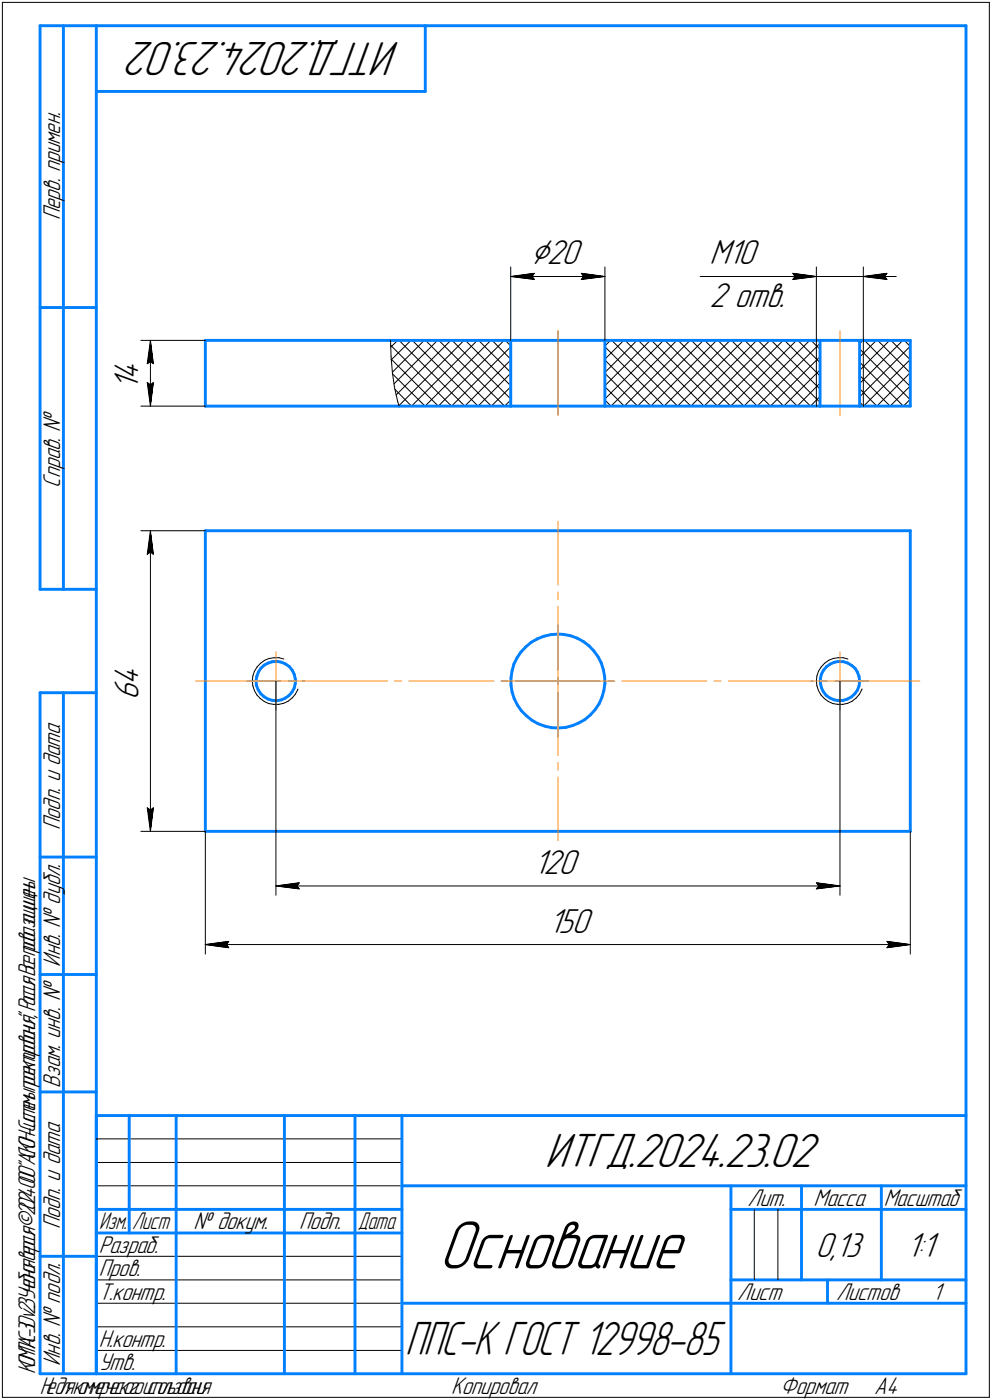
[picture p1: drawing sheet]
<svg xmlns="http://www.w3.org/2000/svg" width="211mm" height="298mm" viewBox="0 0 211 298" stroke-linecap="round" stroke-linejoin="round" font-family="sans-serif">
<defs><g id="words">
<text font-size="15.6" x="93.3" y="270.1">Основание</text>
<g font-size="10.9">
<text x="85.1" y="9" transform="rotate(-180 85.1 9)">ИТГД.2024.23.02</text>
<text x="115.9" y="248.5">ИТГД.2024.23.02</text>
</g>
<text font-size="10.7" x="86.2" y="288.5">ППС-К ГОСТ 12998-85</text>
<text font-size="8.5" x="112.9" y="56.3">⌀20</text>
<g font-size="7.8">
<text x="150.9" y="56.3">M10</text>
<text x="150.9" y="65.4">2 отв.</text>
<text x="29.5" y="83" transform="rotate(-90 29.5 83)">1</text>
<text x="29.5" y="80.9" transform="rotate(-90 29.5 80.9)">4</text>
<text x="29.5" y="149.1" transform="rotate(-90 29.5 149.1)">6</text>
<text x="29.5" y="145.9" transform="rotate(-90 29.5 145.9)">4</text>
<text x="113.5" y="186.1">120</text>
<text x="116.7" y="198.6">150</text>
<text x="173.5" y="267.5">0,13</text>
<text x="192.9" y="267.5">1:1</text>
</g>
<g font-size="5.5">
<text x="12.8" y="46.9" transform="rotate(-90 12.8 46.9)">Перв. примен.</text>
<text x="12.8" y="103.8" transform="rotate(-90 12.8 103.8)">Справ. №</text>
<text x="12.8" y="176.7" transform="rotate(-90 12.8 176.7)">Подп. и дата</text>
<text x="12.8" y="205.8" transform="rotate(-90 12.8 205.8)">Инв. № дубл.</text>
<text x="12.8" y="231.6" transform="rotate(-90 12.8 231.6)">Взам. инв. №</text>
<text x="159.1" y="256.8">Лит.</text>
<text x="173.1" y="256.8">Масса</text>
<text x="12.8" y="261.7" transform="rotate(-90 12.8 261.7)">Подп. и дата</text>
<text x="41.2" y="261.8">№ докум.</text>
<text x="63.6" y="261.8">Подп.</text>
<text x="21" y="266.8">Разраб.</text>
<text x="21" y="271.8">Пров.</text>
<text x="21" y="276.8">Т.контр.</text>
<text x="156.9" y="276.8">Лист</text>
<text x="177.9" y="276.8">Листов</text>
<text x="198.4" y="276.8">1</text>
<text x="21" y="286.8">Н.контр.</text>
<text x="12.8" y="290.8" transform="rotate(-90 12.8 290.8)">Инв. № подл.</text>
<text x="21" y="291.8">Утв.</text>
<text x="96" y="296.8">Копировал</text>
<text x="166" y="296.8">Формат</text>
<text x="186" y="296.8">A4</text>
</g>
<g font-size="5.4">
<text x="188" y="256.8">Масштаб</text>
<text x="21.1" y="261.8">Изм.</text>
<text x="28.1" y="261.8">Лист</text>
<text x="76.1" y="261.8">Дата</text>
<text x="7.5" y="292.5" transform="rotate(-90 7.5 292.5)">КОМПАС-3Dv23Учебнаяверсия©2024ООО&quot;АСКОН-Системыпроектирования&quot;,Россия.Всеправазащищены.</text>
<text x="8.5" y="296.7">Недлякоммерческогоиспользования</text>
</g>
</g></defs>
<g fill="none" stroke="#0080ff" stroke-width=".62">
<path d="M8.5 5.5v120zM8.5 5.5h12zM13.5 5.5v120zM20.5 5.5v287zM20.5 5.5h185zM20.5 19.5h70zM90.5 5.5v14zM205.5 5.5v287zM8.5 65.5h12zM43.7 72.5h39.4zM43.7 72.5v14zM83.1 72.5h25.6z"/>
<path d="M108.7 72.5h20zM108.7 72.5v14zM128.7 72.5v14zM128.7 72.5h45.8zM174.5 72.5h8.4zM174.5 72.5v14zM182.9 72.5h10.8zM182.9 72.5v14zM193.7 72.5v14zM43.7 86.5h41.2zM84.9 86.5h23.8zM108.7 86.5h20z"/>
<path d="M128.7 86.5h45.8zM174.5 86.5h8.4zM182.9 86.5h10.8zM43.7 113h150zM43.7 113v64zM193.7 113v64zM8.5 125.5h12zM110.9 138.8l-.9 1.2zM111.9 137.7l1.1-.9zM111.9 137.7l-1 1.1zM113 136.8l1.3-.8zM114.3 136l1.4-.5z"/>
<path d="M115.7 135.5l1.5-.4zM117.2 135.1l1.5-.1zM118.7 135l1.2 .1zM119.9 135.1l1.5 .3zM121.4 135.4l1.4 .5zM122.8 135.9l1.3 .7zM124.1 136.6l1.2 .9zM125.3 137.5l1 1.1zM126.3 138.6l.9 1.2zM127.2 139.8l.7 1.3zM8.5 147.5v145zM8.5 147.5h12z"/>
<path d="M13.5 147.5v145zM54.5 145l.1 1zM54.5 144.9h.1M54.6 146l.3 .9zM54.6 144l-.1 .9zM54.9 146.9l.6 .8zM55 143.1l-.4 .9zM55.5 147.7l.7 .6zM55.5 142.3l.7-.7zM55.5 142.3l-.5 .8zM56.2 148.3l.8 .5zM56.2 141.6l.9-.4z"/>
<path d="M57 148.8l1 .3zM57.1 141.2l.9-.3zM58 149.1l.9 .1zM58 140.9l1-.1zM58.9 149.2l1-.2zM59 140.8l.9 .2zM59.9 149l.8-.4zM59.9 141l.9 .4zM60.7 148.6l.8-.5zM60.8 141.4l.8 .6zM61.6 142l.6 .7zM62.1 147.3l-.6 .8z"/>
<path d="M62.2 142.7l.4 .9zM62.6 146.5l-.5 .8zM62.6 143.6l.2 1zM62.8 145.5l-.2 1zM62.8 144.6v.9zM108.7 144.3v1.6zM108.7 145.9l.2 1.4zM108.9 142.9l-.2 1.4zM108.9 147.3l.5 1.4zM109.3 141.4l-.4 1.5zM109.4 148.7l.7 1.4zM110 140l-.7 1.4z"/>
<path d="M110.1 150.1l.8 1.2zM110.9 151.3l1.1 1.1zM112 152.4l1.2 1zM113.2 153.4l1.3 .7zM114.5 154.1l1.4 .5zM115.9 154.6l1.4 .3zM117.3 154.9l1.5 .1zM118.8 155l1.5-.1zM120.3 154.9l1.5-.4zM121.8 154.5l1.4-.6zM123.2 153.9l1.3-.7zM124.5 153.2l1.1-1z"/>
<path d="M126.6 151.1l-1 1.1zM127.5 149.9l-.9 1.2zM127.9 141.1l.5 1.5zM128.1 148.4l-.6 1.5zM128.4 142.6l.2 1.4zM128.5 147l-.4 1.4zM128.6 144l.1 1.5zM128.7 145.5l-.2 1.5zM174.5 144.5v1zM174.5 145.5l.3 .9zM174.8 143.5l-.3 1zM174.8 146.4l.3 .9z"/>
<path d="M175.1 147.3l.7 .8zM175.2 142.7l-.4 .8zM175.8 148.1l.8 .5zM175.8 142l.8-.6zM175.8 142l-.6 .7zM176.6 148.6l.9 .4zM176.6 141.4l.9-.4zM177.5 149l.9 .2zM177.5 141l.9-.2zM178.4 140.8l1 .1zM178.4 149.2l1-.1zM179.4 149.1l.9-.3z"/>
<path d="M179.4 140.9l.9 .3zM180.3 148.8l.8-.4zM180.3 141.2l.9 .5zM181.1 148.4l.8-.7zM181.2 141.7l.7 .6zM181.9 142.3l.5 .8zM182.4 143.1l.4 .9zM182.4 146.9l-.5 .8zM182.8 144l.1 1zM182.8 146l-.4 .9zM182.9 145.1l-.1 .9zM182.9 145.1h.1"/>
<path d="M43.7 177h150zM8.5 182.5h12zM8.5 207.5h12zM8.5 232.5h12zM20.5 237.5h185zM20.5 237.5v55zM27.5 237.5v25zM37.5 237.5v55zM60.5 237.5v55zM75.5 237.5v55zM85.5 237.5v55zM20.5 257.5h65z"/>
<path d="M85.5 252.5h120zM155.5 252.5v40zM155.5 257.5h15zM170.5 252.5v20zM170.5 257.5h35zM187.5 252.5v20zM8.5 267.5h12zM20.5 262.5h65zM85.5 277.5h70zM155.5 277.5h50zM155.5 272.5h50zM176.1 272.5v5z"/>
<path d="M8.5 292.5h12zM20.5 292.5h185z"/>
</g>
<g fill="none" stroke="#000" stroke-width=".21">
<path d="M.5 .5v297zM.5 .5h210zM210.5 .5v297zM108.7 56.8v15.7zM108.7 58.9l5-.7zM108.7 58.9l5 .6zM108.7 58.9h20zM113.2 58.9l.5 .6zM113.7 58.2l-.5 .7zM123.7 59.5l5-.6zM123.7 58.2l.5 .7zM123.7 58.2l5 .7z"/>
<path d="M124.2 58.9l-.5 .6zM128.7 56.8v15.7zM149 58.9h19.7zM166.7 58.9h7zM168.7 58.9h5zM168.7 58.2l5 .7zM168.7 58.2l.5 .7zM168.7 59.5l5-.6zM169.2 58.9l-.5 .6zM173.7 56.8v15.7zM173.7 58.9h10zM183.7 56.8v15.7z"/>
<path d="M183.7 58.9l5 .6zM183.7 58.9l5-.7zM183.7 58.9h7zM188.2 58.9l.5 .6zM188.7 58.2l-.5 .7zM30 72.5h13.7zM31.3 77.4l.7-.4zM32 72.5l.6 4.9zM32 77l.6 .4zM32 72.5l-.7 4.9zM32 72.5v14zM83.1 73.9l1.5-1.4z"/>
<path d="M83.1 73.5l13 13zM83.1 72.5l.1 3.4zM83.2 76.7l4.2-4.2zM83.2 76.4l10 10.1zM83.2 75.9l.3 3.4zM83.5 79.2l6.8-6.7zM83.5 79.6l6.9 6.9zM83.5 79.3l.4 3.2zM84.9 72.5l14 14zM87.7 72.5l14 14zM90.5 72.5l14 14zM93.1 72.5l-9.3 9.2z"/>
<path d="M93.4 72.5l14 14zM96.2 72.5l12.5 12.4zM98.7 72.5l-13.8 13.9zM99 72.5l9.7 9.6zM101.8 72.5l6.9 6.8zM104.7 72.5l4 4zM107.5 72.5l1.2 1.2zM108.7 79.5l-7 7zM108.7 76.7l-9.8 9.8zM108.7 73.8l-12.6 12.7zM128.7 79.3l6.8-6.8zM128.7 76.5l4-4z"/>
<path d="M128.7 73.7l1.2-1.2zM128.7 73.8l12.6 12.7zM128.7 76.7l9.8 9.8zM128.7 79.5l6.9 7zM130.2 72.5l14 14zM133 72.5l14 14zM135.8 72.5l14 14zM138.6 72.5l14 14zM141.4 72.5l14 14zM144 72.5l-14 14zM144.3 72.5l14 14zM147.1 72.5l14 14z"/>
<path d="M149.6 72.5l-14 14zM149.9 72.5l14 14zM152.7 72.5l14 14zM155.6 72.5l14 14zM158.4 72.5l14 14zM161.3 72.5l13.2 13.2zM164.1 72.5l10.4 10.4zM166.9 72.5l7.6 7.5zM169.7 72.5l4.8 4.7zM172.3 72.5l-14 14zM172.6 72.5l1.9 1.9zM173.7 72.5v14z"/>
<path d="M182.9 78.9l6.4-6.4zM182.9 76l3.5-3.5zM182.9 73.2l.7-.7zM182.9 74.3l10.8 10.8zM182.9 77.1l9.3 9.4zM182.9 79.9l6.5 6.6zM183.7 72.5v14zM183.9 72.5l9.8 9.8zM186.7 72.5l7 6.9zM189.5 72.5l4.2 4.1zM192.4 72.5l1.3 1.3zM193.7 79.4l-7.2 7.1z"/>
<path d="M193.7 73.7l-10.8 10.8zM30 86.5h13.7zM31.3 81.4l.7 5.1zM31.3 81.4l.7 .6zM32 82l.6-.6zM32.6 81.4l-.6 5.1zM83.9 82.5l.7 3zM84 82.9l3.5 3.6zM84.3 84.1l11.6-11.6zM84.6 85.5l.3 1zM87.5 86.5l14-14zM90.4 86.5l14-14z"/>
<path d="M93.2 86.5l14-14zM104.5 86.5l4.2-4.1zM107.4 86.5l1.3-1.3zM128.7 84.9l12.5-12.4zM128.7 82.1l9.6-9.6zM128.7 82.4l4.1 4.1zM128.7 85.2l1.3 1.3zM132.8 86.5l14-14zM138.5 86.5l14-14zM141.3 86.5l14-14zM144.2 86.5l14-14zM147 86.5l14-14z"/>
<path d="M149.8 86.5l14-14zM152.6 86.5l14-14zM155.4 86.5l14-14zM161.1 86.5l13.4-13.4zM163.9 86.5l10.6-10.6zM166.7 86.5l7.8-7.8zM174.5 84.4l-2.1 2.1zM174.5 81.6l-4.9 4.9zM182.9 81.7l9.2-9.2zM182.9 82.7l3.6 3.8zM182.9 85.6l.8 .9zM183.7 86.5l10-10z"/>
<path d="M189.4 86.5l4.3-4.3zM192.2 86.5l1.5-1.5zM30 113h13.7zM31.3 118l.7-.5zM32 113l.6 5zM32 117.5l.6 .5zM32 113l-.7 5zM32 113v64zM53.7 144.9l.1 1.1zM53.8 143.9l-.1 1zM53.8 146l.3 1zM54.1 142.9l-.3 1z"/>
<path d="M54.1 147l.5 .9zM54.6 147.9l.8 .8zM54.7 142l-.6 .9zM55.4 148.7l.8 .7zM55.4 141.2l.9-.6zM55.4 141.2l-.7 .8zM56.2 149.4l1 .4zM56.3 140.6l.9-.4zM57.2 149.8l1.1 .2zM57.2 140.2l1.1-.2zM58.3 150h1zM58.3 140h1.1z"/>
<path d="M58.7 145v45.6zM59.3 150l1-.3zM59.4 140l1 .3zM60.3 149.7l1-.4zM61.3 149.3l.8-.7zM62.8 147.8l-.7 .8zM63.3 146.9l-.5 .9zM63.4 146.7l-.1 .2zM173.7 144.9l.1 1.1zM173.8 143.9l-.1 1zM173.8 146l.3 1zM174.1 142.9l-.3 1z"/>
<path d="M174.1 147l.5 .9zM174.6 147.9l.8 .8zM174.7 142l-.6 .9zM175.4 148.7l.8 .7zM175.4 141.2l.9-.6zM175.4 141.2l-.7 .8zM176.2 149.4l1 .4zM176.3 140.6l.9-.4zM177.2 149.8l1.1 .2zM177.2 140.2l1.1-.2zM178.3 150h1zM178.3 140h1.1z"/>
<path d="M178.7 145v45.6zM179.3 150l1-.3zM179.4 140l1 .3zM180.3 149.7l1-.4zM181.3 149.3l.8-.7zM182.8 147.8l-.7 .8zM183.3 146.9l-.5 .9zM183.4 146.7l-.1 .2zM30 177h13.7zM31.3 172l.7 5zM31.3 172l.7 .5zM32 172.5l.6-.5z"/>
<path d="M32.6 172l-.6 5zM43.7 177v26.1zM193.7 177v26.1zM58.7 188.6l5-.6zM58.7 188.6l5 .7zM58.7 188.6h120zM63.2 188.6l.5 .7zM63.7 188l-.5 .6zM173.7 189.3l5-.7zM173.7 188l.5 .6zM173.7 188l5 .6zM174.2 188.6l-.5 .7z"/>
<path d="M43.7 201.1l5-.7zM43.7 201.1l5 .7zM43.7 201.1h150zM48.2 201.1l.5 .7zM48.7 200.4l-.5 .7zM188.7 201.8l5-.7zM188.7 200.4l.5 .7zM188.7 200.4l5 .7zM189.2 201.1l-.5 .7zM20.5 247.5h65zM20.5 252.5h65zM20.5 242.5h65z"/>
<path d="M160.5 257.5v15zM165.5 257.5v15zM20.5 267.5h65zM20.5 272.5h65zM20.5 277.5h65zM.5 297.5h210zM20.5 282.5h65zM20.5 287.5h65z"/>
</g>
<g fill="none" stroke="#ff8000" stroke-width=".21">
<path d="M118.7 70.4v18zM178.7 70.4v18zM118.7 111v13.6zM58.7 138.8v6.2zM118.7 133v12zM118.7 129.1v13.6zM118.7 126v1.7zM178.7 138.8v6.2zM41.7 145h18.1zM52.5 145h6.2zM58.7 145h6.2zM58.7 145v6.2z"/>
<path d="M61.3 145h1.5zM64.3 145h18.1zM83.9 145h1.6zM87 145h18.1zM106.6 145h1.5zM106.7 145h12zM109.6 145h18.1zM118.7 145h12zM118.7 145v12zM118.7 147.3v13.6zM118.7 144.2v1.6zM129.3 145h1.5z"/>
<path d="M132.3 145h18.1zM151.9 145h1.5zM154.9 145h18.2zM172.5 145h6.2zM174.5 145h1.6zM177.6 145h18.1zM178.7 145h6.2zM178.7 145v6.2zM118.7 165.4v13.6zM118.7 162.3v1.7z"/>
</g>
<g fill="#fff" stroke="#fff" stroke-width=".21">
<path d="M23.9 75.9h7.1zM23.9 76h7.1zM23.9 76h7.1zM23.9 76.1h7.1zM23.9 76.1h7.1zM23.9 76.2h7.1zM23.9 76.3h7.1zM23.9 76.3h7.1zM23.9 76.4h7.1zM23.9 76.4h7.1zM23.9 76.5h7.1zM23.9 76.5h7.1zM23.9 76.6h7.1zM23.9 76.7h7.1zM23.9 76.7h7.1zM23.9 76.8h7.1zM23.9 76.8h7.1zM23.9 76.9h7.1zM23.9 76.9h7.1zM23.9 77h7.1zM23.9 77h7.1zM23.9 77.1h7.1zM23.9 77.2h7.1zM23.9 77.2h7.1zM23.9 77.3h7.1zM23.9 77.3h7.1zM23.9 77.4h7.1zM23.9 77.4h7.1zM23.9 77.5h7.1zM23.9 77.6h7.1zM23.9 77.6h7.1zM23.9 77.7h7.1zM23.9 77.7h7.1zM23.9 77.8h7.1zM23.9 77.8h7.1zM23.9 77.9h7.1zM23.9 77.9h7.1zM23.9 78h7.1zM23.9 78.1h7.1zM23.9 78.1h7.1zM23.9 78.2h7.1zM23.9 78.2h7.1zM23.9 78.3h7.1zM23.9 78.3h7.1zM23.9 78.4h7.1zM23.9 78.5h7.1zM23.9 78.5h7.1zM23.9 78.6h7.1zM23.9 78.6h7.1zM23.9 78.7h7.1zM23.9 78.7h7.1zM23.9 78.8h7.1zM23.9 78.9h7.1zM23.9 78.9h7.1zM23.9 79h7.1zM23.9 79h7.1zM23.9 79.1h7.1zM23.9 79.1h7.1zM23.9 79.2h7.1zM23.9 79.2h7.1zM23.9 79.3h7.1zM23.9 79.4h7.1zM23.9 79.4h7.1zM23.9 79.5h7.1zM23.9 79.5h7.1zM23.9 79.6h7.1zM23.9 79.6h7.1zM23.9 79.7h7.1zM23.9 79.8h7.1zM23.9 79.8h7.1zM23.9 79.9h7.1zM23.9 79.9h7.1zM23.9 80h7.1zM23.9 80h7.1zM23.9 80.1h7.1zM23.9 80.2h7.1zM23.9 80.2h7.1zM23.9 80.3h7.1zM23.9 80.3h7.1zM23.9 80.4h7.1zM23.9 80.4h7.1zM23.9 80.5h7.1zM23.9 80.5h7.1zM23.9 80.6h7.1zM23.9 80.7h7.1zM23.9 80.7h7.1zM23.9 80.8h7.1zM23.9 80.8h7.1zM23.9 80.9h7.1zM23.9 80.9h7.1zM23.9 81h7.1zM23.9 81.1h7.1zM23.9 81.1h7.1zM23.9 81.2h7.1zM23.9 81.2h7.1zM23.9 81.3h7.1zM23.9 81.3h7.1zM23.9 81.4h7.1zM23.9 81.4h7.1zM23.9 81.5h7.1zM23.9 81.6h7.1zM23.9 81.6h7.1zM23.9 81.7h7.1zM23.9 81.7h7.1zM23.9 81.8h7.1zM23.9 81.8h7.1zM23.9 81.9h7.1zM23.9 82h7.1zM23.9 82h7.1zM23.9 82.1h7.1zM23.9 82.1h7.1zM23.9 82.2h7.1zM23.9 82.2h7.1zM23.9 82.3h7.1zM23.9 82.4h7.1zM23.9 82.4h7.1zM23.9 82.5h7.1zM23.9 82.5h7.1zM23.9 82.6h7.1zM23.9 82.6h7.1zM23.9 82.7h7.1zM23.9 82.7h7.1zM23.9 82.8h7.1zM23.9 82.9h7.1zM23.9 82.9h7.1zM23.9 83h7.1z"/>
<path d="M31.9 72.6h.2zM31.9 72.7h.2zM31.9 72.8h.3zM31.9 72.8h.3zM31.9 72.9h.3zM31.8 72.9h.4zM31.8 73h.4zM31.8 73h.5zM31.8 73.1h.5zM31.7 73.2h.6zM31.7 73.2h.6zM31.7 73.3h.6zM31.7 73.3h.7zM31.7 73.4h.7zM31.6 73.4h.9zM31.6 73.5h.9zM31.6 73.5h.9zM31.6 73.6h.9zM31.6 73.7h.9zM31.5 73.7h1.1zM31.5 73.8h1.1zM31.4 73.8h1.2zM31.4 73.9h1.2zM31.4 73.9h1.2zM31.4 74h1.3zM31.4 74.1h1.3zM31.3 74.1h1.4zM31.3 74.2h1.4zM31.3 74.2h1.4zM31.3 74.3h1.5zM31.3 74.3h1.5zM31.3 74.4h1.5zM31.3 74.5h1.5zM31.3 74.5h1.5zM31.3 74.6h1.5zM31.3 74.6h1.5zM31.2 74.7h1.6zM31.2 74.7h1.7zM31.2 74.8h1.7zM31.2 74.8h1.7zM31.2 74.9h1.7zM31.2 75h1.7zM31.2 75h1.7zM31.2 75.1h1.7zM31.2 75.1h1.7zM31.2 75.2h1.7zM31.2 75.2h1.7zM31.2 75.3h1.7zM31.2 75.4h1.7zM31.2 75.4h1.7zM31.1 75.5h1.8zM31.1 75.5h1.8zM31.1 75.6h1.8zM31.1 75.6h1.9zM31.1 75.7h1.9zM31.1 75.7h1.9zM31.1 75.8h1.9zM31.1 75.9h1.9zM31 75.9h2zM31 76h2zM31 76h2zM31 76.1h2zM31 76.1h2zM31 76.2h2zM31 76.3h2zM31 76.3h2zM31 76.4h2zM31 76.4h2zM31 76.5h2zM31 76.5h2zM31 76.6h2.1zM31 76.7h2.1zM30.9 76.7h2.2zM30.9 76.8h2.2zM30.9 76.8h2.2zM30.9 76.9h2.2zM30.9 76.9h2.2zM30.9 77h2.2zM30.9 77h2.2zM30.9 77.1h2.2zM30.9 77.2h2.2zM30.9 77.2h2.2zM30.9 77.3h2.2zM30.9 77.3h2.2zM30.9 77.4h2.2zM30.9 77.4h2.2zM30.9 77.5h2.3zM30.8 77.6h2.4zM30.8 77.6h2.4zM30.8 77.7h2.4zM30.8 77.7h2.4zM30.8 77.8h2.4zM30.8 77.8h2.4zM30.8 77.9h2.4z"/>
<path d="M30.8 80.9h2.4zM30.8 81h2.4zM30.8 81.1h2.4zM30.8 81.1h2.4zM30.8 81.2h2.4zM30.8 81.2h2.4zM30.8 81.3h2.4zM30.8 81.3h2.4zM30.9 81.4h2.3zM30.9 81.4h2.2zM30.9 81.5h2.2zM30.9 81.6h2.2zM30.9 81.6h2.2zM30.9 81.7h2.2zM30.9 81.7h2.2zM30.9 81.8h2.2zM30.9 81.8h2.2zM30.9 81.9h2.2zM30.9 82h2.2zM30.9 82h2.2zM30.9 82.1h2.2zM30.9 82.1h2.2zM30.9 82.2h2.2zM31 82.2h2.1zM31 82.3h2.1zM31 82.4h2zM31 82.4h2zM31 82.5h2zM31 82.5h2zM31 82.6h2zM31 82.6h2zM31 82.7h2zM31 82.7h2zM31 82.8h2zM31 82.9h2zM31 82.9h2zM31 83h2zM31.1 83h1.9zM31.1 83.1h1.9zM31.1 83.1h1.9zM31.1 83.2h1.9zM31.1 83.3h1.9zM31.1 83.3h1.8zM31.1 83.4h1.8zM31.1 83.4h1.8zM31.2 83.5h1.7zM31.2 83.5h1.7zM31.2 83.6h1.7zM31.2 83.7h1.7zM31.2 83.7h1.7zM31.2 83.8h1.7zM31.2 83.8h1.7zM31.2 83.9h1.7zM31.2 83.9h1.7zM31.2 84h1.7zM31.2 84h1.7zM31.2 84.1h1.7zM31.2 84.2h1.7zM31.2 84.2h1.6zM31.3 84.3h1.5zM31.3 84.3h1.5zM31.3 84.4h1.5zM31.3 84.4h1.5zM31.3 84.5h1.5zM31.3 84.6h1.5zM31.3 84.6h1.5zM31.3 84.7h1.4zM31.3 84.7h1.4zM31.3 84.8h1.4zM31.4 84.8h1.3zM31.4 84.9h1.3zM31.4 84.9h1.2zM31.4 85h1.2zM31.4 85.1h1.2zM31.5 85.1h1.1zM31.5 85.2h1.1zM31.6 85.2h.9zM31.6 85.3h.9zM31.6 85.3h.9zM31.6 85.4h.9zM31.6 85.5h.9zM31.7 85.5h.7zM31.7 85.6h.7zM31.7 85.6h.7zM31.7 85.7h.6zM31.7 85.7h.6zM31.8 85.8h.5zM31.8 85.9h.5zM31.8 85.9h.5zM31.8 86h.4zM31.8 86h.4zM31.9 86.1h.3zM31.9 86.1h.3zM31.9 86.2h.3zM31.9 86.2h.2zM31.9 86.3h.2z"/>
<path d="M112.9 50.6h11.6zM112.9 50.6h11.6zM112.9 50.7h11.6zM112.9 50.7h11.6zM112.9 50.8h11.6zM112.9 50.9h11.6zM112.9 50.9h11.6zM112.9 51h11.6zM112.9 51h11.6zM112.9 51.1h11.6zM112.9 51.1h11.6zM112.9 51.2h11.6zM112.9 51.3h11.6zM112.9 51.3h11.6zM112.9 51.4h11.6zM112.9 51.4h11.6zM112.9 51.5h11.6zM112.9 51.5h11.6zM112.9 51.6h11.6zM112.9 51.6h11.6zM112.9 51.7h11.6zM112.9 51.8h11.6zM112.9 51.8h11.6zM112.9 51.9h11.6zM112.9 51.9h11.6zM112.9 52h11.6zM112.9 52h11.6zM112.9 52.1h11.6zM112.9 52.2h11.6zM112.9 52.2h11.6zM112.9 52.3h11.6zM112.9 52.3h11.6zM112.9 52.4h11.6zM112.9 52.4h11.6zM112.9 52.5h11.6zM112.9 52.5h11.6zM112.9 52.6h11.6zM112.9 52.7h11.6zM112.9 52.7h11.6zM112.9 52.8h11.6zM112.9 52.8h11.6zM112.9 52.9h11.6zM112.9 52.9h11.6zM112.9 53h11.6zM112.9 53.1h11.6zM112.9 53.1h11.6zM112.9 53.2h11.6zM112.9 53.2h11.6zM112.9 53.3h11.6zM112.9 53.3h11.6zM112.9 53.4h11.6zM112.9 53.5h11.6zM112.9 53.5h11.6zM112.9 53.6h11.6zM112.9 53.6h11.6zM112.9 53.7h11.6zM112.9 53.7h11.6zM112.9 53.8h11.6zM112.9 53.8h11.6zM112.9 53.9h11.6zM112.9 54h11.6zM112.9 54h11.6zM112.9 54.1h11.6zM112.9 54.1h11.6zM112.9 54.2h11.6zM112.9 54.2h11.6zM112.9 54.3h11.6zM112.9 54.4h11.6zM112.9 54.4h11.6zM112.9 54.5h11.6zM112.9 54.5h11.6zM112.9 54.6h11.6zM112.9 54.6h11.6zM112.9 54.7h11.6zM112.9 54.8h11.6zM112.9 54.8h11.6zM112.9 54.9h11.6zM112.9 54.9h11.6zM112.9 55h11.6zM112.9 55h11.6zM112.9 55.1h11.6zM112.9 55.1h11.6zM112.9 55.2h11.6zM112.9 55.3h11.6zM112.9 55.3h11.6zM112.9 55.4h11.6zM112.9 55.4h11.6zM112.9 55.5h11.6zM112.9 55.5h11.6zM112.9 55.6h11.6zM112.9 55.7h11.6zM112.9 55.7h11.6zM112.9 55.8h11.6zM112.9 55.8h11.6zM112.9 55.9h11.6zM112.9 55.9h11.6zM112.9 56h11.6zM112.9 56h11.6zM112.9 56.1h11.6zM112.9 56.2h11.6zM112.9 56.2h11.6zM112.9 56.3h11.6zM112.9 56.3h11.6zM112.9 56.4h11.6zM112.9 56.4h11.6zM112.9 56.5h11.6zM112.9 56.6h11.6zM112.9 56.6h11.6zM112.9 56.7h11.6zM112.9 56.7h11.6zM112.9 56.8h11.6zM112.9 56.8h11.6zM112.9 56.9h11.6zM112.9 57h11.6zM112.9 57h11.6zM112.9 57.1h11.6zM112.9 57.1h11.6zM112.9 57.2h11.6zM112.9 57.2h11.6zM112.9 57.3h11.6zM112.9 57.3h11.6zM112.9 57.4h11.6zM112.9 57.5h11.6zM112.9 57.5h11.6zM112.9 57.6h11.6zM112.9 57.6h11.6zM112.9 57.7h11.6zM112.9 57.7h11.6zM112.9 57.8h11.6z"/>
<path d="M113.7 57.7h.5zM113.3 57.7h.9zM112.8 57.8h1.4zM112.3 57.9h1.9zM111.9 57.9h2.3zM111.4 58h2.8zM111 58h3.2zM110.5 58.1h3.7zM110.3 58.1h3.9zM110.2 58.2h4zM110.1 58.3h4.1zM110 58.3h4.2zM109.8 58.4h4.4zM109.7 58.4h4.5zM109.6 58.5h4.6zM109.4 58.5h4.8zM109.3 58.6h4.9zM109.2 58.6h5zM109.1 58.7h5.1zM108.9 58.8h5.3zM108.8 58.8h5.4zM108.7 58.9h5.5zM108.8 58.9h5.4zM108.9 59h5.3zM109.1 59h5.1zM109.2 59.1h5zM109.4 59.2h4.8zM109.5 59.2h4.7zM109.7 59.3h4.5zM109.8 59.3h4.4zM110 59.4h4.2zM110.1 59.4h4.1zM110.2 59.5h4zM110.3 59.5h3.9zM110.5 59.6h3.7zM111 59.7h3.2zM111.4 59.7h2.8zM111.9 59.8h2.3zM112.3 59.8h1.9zM112.8 59.9h1.4zM113.3 59.9h.9zM113.7 60h.5z"/>
<path d="M123.2 57.7h.5zM123.2 57.7h.9zM123.2 57.8h1.4zM123.2 57.9h1.8zM123.2 57.9h2.3zM123.2 58h2.8zM123.2 58h3.2zM123.2 58.1h3.7zM123.2 58.1h3.9zM123.2 58.2h4zM123.2 58.3h4.1zM123.2 58.3h4.3zM123.2 58.4h4.4zM123.2 58.4h4.5zM123.2 58.5h4.6zM123.2 58.5h4.8zM123.2 58.6h4.9zM123.2 58.6h5zM123.2 58.7h5.2zM123.2 58.8h5.3zM123.2 58.8h5.4zM123.2 58.9h5.5zM123.2 58.9h5.4zM123.2 59h5.3zM123.2 59h5.1zM123.2 59.1h5zM123.2 59.2h4.8zM123.2 59.2h4.7zM123.2 59.3h4.5zM123.2 59.3h4.4zM123.2 59.4h4.3zM123.2 59.4h4.1zM123.2 59.5h4zM123.2 59.5h3.9zM123.2 59.6h3.7zM123.2 59.7h3.2zM123.2 59.7h2.8zM123.2 59.8h2.3zM123.2 59.8h1.8zM123.2 59.9h1.4zM123.2 59.9h.9zM123.2 60h.5z"/>
<path d="M150.9 50.7h11.1zM150.9 50.7h11.1zM150.9 50.8h11.1zM150.9 50.9h11.1zM150.9 50.9h11.1zM150.9 51h11.1zM150.9 51h11.1zM150.9 51.1h11.1zM150.9 51.1h11.1zM150.9 51.2h11.1zM150.9 51.3h11.1zM150.9 51.3h11.1zM150.9 51.4h11.1zM150.9 51.4h11.1zM150.9 51.5h11.1zM150.9 51.5h11.1zM150.9 51.6h11.1zM150.9 51.6h11.1zM150.9 51.7h11.1zM150.9 51.8h11.1zM150.9 51.8h11.1zM150.9 51.9h11.1zM150.9 51.9h11.1zM150.9 52h11.1zM150.9 52h11.1zM150.9 52.1h11.1zM150.9 52.2h11.1zM150.9 52.2h11.1zM150.9 52.3h11.1zM150.9 52.3h11.1zM150.9 52.4h11.1zM150.9 52.4h11.1zM150.9 52.5h11.1zM150.9 52.5h11.1zM150.9 52.6h11.1zM150.9 52.7h11.1zM150.9 52.7h11.1zM150.9 52.8h11.1zM150.9 52.8h11.1zM150.9 52.9h11.1zM150.9 52.9h11.1zM150.9 53h11.1zM150.9 53.1h11.1zM150.9 53.1h11.1zM150.9 53.2h11.1zM150.9 53.2h11.1zM150.9 53.3h11.1zM150.9 53.3h11.1zM150.9 53.4h11.1zM150.9 53.5h11.1zM150.9 53.5h11.1zM150.9 53.6h11.1zM150.9 53.6h11.1zM150.9 53.7h11.1zM150.9 53.7h11.1zM150.9 53.8h11.1zM150.9 53.8h11.1zM150.9 53.9h11.1zM150.9 54h11.1zM150.9 54h11.1zM150.9 54.1h11.1zM150.9 54.1h11.1zM150.9 54.2h11.1zM150.9 54.2h11.1zM150.9 54.3h11.1zM150.9 54.4h11.1zM150.9 54.4h11.1zM150.9 54.5h11.1zM150.9 54.5h11.1zM150.9 54.6h11.1zM150.9 54.6h11.1zM150.9 54.7h11.1zM150.9 54.8h11.1zM150.9 54.8h11.1zM150.9 54.9h11.1zM150.9 54.9h11.1zM150.9 55h11.1zM150.9 55h11.1zM150.9 55.1h11.1zM150.9 55.1h11.1zM150.9 55.2h11.1zM150.9 55.3h11.1zM150.9 55.3h11.1zM150.9 55.4h11.1zM150.9 55.4h11.1zM150.9 55.5h11.1zM150.9 55.5h11.1zM150.9 55.6h11.1zM150.9 55.7h11.1zM150.9 55.7h11.1zM150.9 55.8h11.1zM150.9 55.8h11.1zM150.9 55.9h11.1zM150.9 55.9h11.1zM150.9 56h11.1zM150.9 56h11.1zM150.9 56.1h11.1zM150.9 56.2h11.1zM150.9 56.2h11.1zM150.9 56.3h11.1zM150.9 56.3h11.1zM150.9 56.4h11.1zM150.9 56.4h11.1zM150.9 56.5h11.1zM150.9 56.6h11.1zM150.9 56.6h11.1zM150.9 56.7h11.1zM150.9 56.7h11.1zM150.9 56.8h11.1zM150.9 56.8h11.1zM150.9 56.9h11.1zM150.9 57h11.1zM150.9 57h11.1zM150.9 57.1h11.1zM150.9 57.1h11.1zM150.9 57.2h11.1zM150.9 57.2h11.1zM150.9 57.3h11.1zM150.9 57.3h11.1zM150.9 57.4h11.1zM150.9 57.5h11.1zM150.9 57.5h11.1zM150.9 57.6h11.1zM150.9 57.6h11.1zM150.9 57.7h11.1zM150.9 57.7h11.1zM150.9 57.8h11.1z"/>
<path d="M150.9 59.8h15.8zM150.9 59.9h15.8zM150.9 59.9h15.8zM150.9 60h15.8zM150.9 60.1h15.8zM150.9 60.1h15.8zM150.9 60.2h15.8zM150.9 60.2h15.8zM150.9 60.3h15.8zM150.9 60.3h15.8zM150.9 60.4h15.8zM150.9 60.5h15.8zM150.9 60.5h15.8zM150.9 60.6h15.8zM150.9 60.6h15.8zM150.9 60.7h15.8zM150.9 60.7h15.8zM150.9 60.8h15.8zM150.9 60.8h15.8zM150.9 60.9h15.8zM150.9 61h15.8zM150.9 61h15.8zM150.9 61.1h15.8zM150.9 61.1h15.8zM150.9 61.2h15.8zM150.9 61.2h15.8zM150.9 61.3h15.8zM150.9 61.4h15.8zM150.9 61.4h15.8zM150.9 61.5h15.8zM150.9 61.5h15.8zM150.9 61.6h15.8zM150.9 61.6h15.8zM150.9 61.7h15.8zM150.9 61.8h15.8zM150.9 61.8h15.8zM150.9 61.9h15.8zM150.9 61.9h15.8zM150.9 62h15.8zM150.9 62h15.8zM150.9 62.1h15.8zM150.9 62.1h15.8zM150.9 62.2h15.8zM150.9 62.3h15.8zM150.9 62.3h15.8zM150.9 62.4h15.8zM150.9 62.4h15.8zM150.9 62.5h15.8zM150.9 62.5h15.8zM150.9 62.6h15.8zM150.9 62.7h15.8zM150.9 62.7h15.8zM150.9 62.8h15.8zM150.9 62.8h15.8zM150.9 62.9h15.8zM150.9 62.9h15.8zM150.9 63h15.8zM150.9 63h15.8zM150.9 63.1h15.8zM150.9 63.2h15.8zM150.9 63.2h15.8zM150.9 63.3h15.8zM150.9 63.3h15.8zM150.9 63.4h15.8zM150.9 63.4h15.8zM150.9 63.5h15.8zM150.9 63.6h15.8zM150.9 63.6h15.8zM150.9 63.7h15.8zM150.9 63.7h15.8zM150.9 63.8h15.8zM150.9 63.8h15.8zM150.9 63.9h15.8zM150.9 64h15.8zM150.9 64h15.8zM150.9 64.1h15.8zM150.9 64.1h15.8zM150.9 64.2h15.8zM150.9 64.2h15.8zM150.9 64.3h15.8zM150.9 64.3h15.8zM150.9 64.4h15.8zM150.9 64.5h15.8zM150.9 64.5h15.8zM150.9 64.6h15.8zM150.9 64.6h15.8zM150.9 64.7h15.8zM150.9 64.7h15.8zM150.9 64.8h15.8zM150.9 64.9h15.8zM150.9 64.9h15.8zM150.9 65h15.8zM150.9 65h15.8zM150.9 65.1h15.8zM150.9 65.1h15.8zM150.9 65.2h15.8zM150.9 65.2h15.8zM150.9 65.3h15.8zM150.9 65.4h15.8zM150.9 65.4h15.8zM150.9 65.5h15.8zM150.9 65.5h15.8zM150.9 65.6h15.8zM150.9 65.6h15.8zM150.9 65.7h15.8zM150.9 65.8h15.8zM150.9 65.8h15.8zM150.9 65.9h15.8zM150.9 65.9h15.8zM150.9 66h15.8zM150.9 66h15.8zM150.9 66.1h15.8zM150.9 66.2h15.8zM150.9 66.2h15.8zM150.9 66.3h15.8zM150.9 66.3h15.8zM150.9 66.4h15.8zM150.9 66.4h15.8zM150.9 66.5h15.8zM150.9 66.5h15.8zM150.9 66.6h15.8zM150.9 66.7h15.8zM150.9 66.7h15.8zM150.9 66.8h15.8zM150.9 66.8h15.8zM150.9 66.9h15.8zM150.9 66.9h15.8z"/>
<path d="M168.2 57.7h.5zM168.2 57.7h1zM168.2 57.8h1.4zM168.2 57.9h1.9zM168.2 57.9h2.3zM168.2 58h2.8zM168.2 58h3.2zM168.2 58.1h3.7zM168.2 58.1h3.8zM168.2 58.2h4zM168.2 58.3h4.1zM168.2 58.3h4.2zM168.2 58.4h4.4zM168.2 58.4h4.5zM168.2 58.5h4.6zM168.2 58.5h4.7zM168.2 58.6h4.9zM168.2 58.6h5zM168.2 58.7h5.1zM168.2 58.8h5.3zM168.2 58.8h5.4zM168.2 58.9h5.5zM168.2 58.9h5.4zM168.2 59h5.3zM168.2 59h5.1zM168.2 59.1h5zM168.2 59.2h4.8zM168.2 59.2h4.7zM168.2 59.3h4.5zM168.2 59.3h4.4zM168.2 59.4h4.2zM168.2 59.4h4.1zM168.2 59.5h4zM168.2 59.5h3.8zM168.2 59.6h3.7zM168.2 59.7h3.2zM168.2 59.7h2.8zM168.2 59.8h2.3zM168.2 59.8h1.9zM168.2 59.9h1.4zM168.2 59.9h1zM168.2 60h.5z"/>
<path d="M188.8 57.7h.4zM188.3 57.7h.9zM187.8 57.8h1.4zM187.3 57.9h1.9zM186.9 57.9h2.3zM186.4 58h2.8zM186 58h3.2zM185.5 58.1h3.7zM185.4 58.1h3.8zM185.3 58.2h3.9zM185.1 58.3h4.1zM185 58.3h4.2zM184.9 58.4h4.3zM184.7 58.4h4.5zM184.6 58.5h4.6zM184.5 58.5h4.7zM184.3 58.6h4.9zM184.2 58.6h5zM184.1 58.7h5.1zM184 58.8h5.2zM183.8 58.8h5.4zM183.7 58.9h5.5zM183.8 58.9h5.4zM184 59h5.2zM184.1 59h5.1zM184.2 59.1h5zM184.4 59.2h4.8zM184.5 59.2h4.7zM184.7 59.3h4.5zM184.8 59.3h4.4zM185 59.4h4.2zM185.1 59.4h4.1zM185.3 59.5h3.9zM185.4 59.5h3.8zM185.5 59.6h3.7zM186 59.7h3.2zM186.4 59.7h2.8zM186.9 59.8h2.3zM187.3 59.8h1.9zM187.8 59.9h1.4zM188.3 59.9h.9zM188.8 60h.4z"/>
<path d="M23.9 140.9h7.1zM23.9 141h7.1zM23.9 141.1h7.1zM23.9 141.1h7.1zM23.9 141.2h7.1zM23.9 141.2h7.1zM23.9 141.3h7.1zM23.9 141.3h7.1zM23.9 141.4h7.1zM23.9 141.4h7.1zM23.9 141.5h7.1zM23.9 141.6h7.1zM23.9 141.6h7.1zM23.9 141.7h7.1zM23.9 141.7h7.1zM23.9 141.8h7.1zM23.9 141.8h7.1zM23.9 141.9h7.1zM23.9 142h7.1zM23.9 142h7.1zM23.9 142.1h7.1zM23.9 142.1h7.1zM23.9 142.2h7.1zM23.9 142.2h7.1zM23.9 142.3h7.1zM23.9 142.4h7.1zM23.9 142.4h7.1zM23.9 142.5h7.1zM23.9 142.5h7.1zM23.9 142.6h7.1zM23.9 142.6h7.1zM23.9 142.7h7.1zM23.9 142.7h7.1zM23.9 142.8h7.1zM23.9 142.9h7.1zM23.9 142.9h7.1zM23.9 143h7.1zM23.9 143h7.1zM23.9 143.1h7.1zM23.9 143.1h7.1zM23.9 143.2h7.1zM23.9 143.3h7.1zM23.9 143.3h7.1zM23.9 143.4h7.1zM23.9 143.4h7.1zM23.9 143.5h7.1zM23.9 143.5h7.1zM23.9 143.6h7.1zM23.9 143.7h7.1zM23.9 143.7h7.1zM23.9 143.8h7.1zM23.9 143.8h7.1zM23.9 143.9h7.1zM23.9 143.9h7.1zM23.9 144h7.1zM23.9 144h7.1zM23.9 144.1h7.1zM23.9 144.2h7.1zM23.9 144.2h7.1zM23.9 144.3h7.1zM23.9 144.3h7.1zM23.9 144.4h7.1zM23.9 144.4h7.1zM23.9 144.5h7.1zM23.9 144.6h7.1zM23.9 144.6h7.1zM23.9 144.7h7.1zM23.9 144.7h7.1zM23.9 144.8h7.1zM23.9 144.8h7.1zM23.9 144.9h7.1zM23.9 144.9h7.1zM23.9 145h7.1zM23.9 145.1h7.1zM23.9 145.1h7.1zM23.9 145.2h7.1zM23.9 145.2h7.1zM23.9 145.3h7.1zM23.9 145.3h7.1zM23.9 145.4h7.1zM23.9 145.5h7.1zM23.9 145.5h7.1zM23.9 145.6h7.1zM23.9 145.6h7.1zM23.9 145.7h7.1zM23.9 145.7h7.1zM23.9 145.8h7.1zM23.9 145.9h7.1zM23.9 145.9h7.1zM23.9 146h7.1zM23.9 146h7.1zM23.9 146.1h7.1zM23.9 146.1h7.1zM23.9 146.2h7.1zM23.9 146.2h7.1zM23.9 146.3h7.1zM23.9 146.4h7.1zM23.9 146.4h7.1zM23.9 146.5h7.1zM23.9 146.5h7.1zM23.9 146.6h7.1zM23.9 146.6h7.1zM23.9 146.7h7.1zM23.9 146.8h7.1zM23.9 146.8h7.1zM23.9 146.9h7.1zM23.9 146.9h7.1zM23.9 147h7.1zM23.9 147h7.1zM23.9 147.1h7.1zM23.9 147.2h7.1zM23.9 147.2h7.1zM23.9 147.3h7.1zM23.9 147.3h7.1zM23.9 147.4h7.1zM23.9 147.4h7.1zM23.9 147.5h7.1zM23.9 147.5h7.1zM23.9 147.6h7.1zM23.9 147.7h7.1zM23.9 147.7h7.1zM23.9 147.8h7.1zM23.9 147.8h7.1zM23.9 147.9h7.1zM23.9 147.9h7.1zM23.9 148h7.1zM23.9 148.1h7.1zM23.9 148.1h7.1zM23.9 148.2h7.1zM23.9 148.2h7.1zM23.9 148.3h7.1zM23.9 148.3h7.1zM23.9 148.4h7.1zM23.9 148.4h7.1zM23.9 148.5h7.1zM23.9 148.6h7.1zM23.9 148.6h7.1zM23.9 148.7h7.1zM23.9 148.7h7.1zM23.9 148.8h7.1zM23.9 148.8h7.1zM23.9 148.9h7.1zM23.9 149h7.1zM23.9 149h7.1z"/>
<path d="M31.9 113.2h.2zM31.9 113.2h.2zM31.9 113.3h.3zM31.9 113.3h.3zM31.9 113.4h.3zM31.8 113.5h.4zM31.8 113.5h.4zM31.8 113.6h.5zM31.8 113.6h.5zM31.8 113.7h.5zM31.7 113.7h.6zM31.7 113.8h.6zM31.7 113.8h.7zM31.7 113.9h.7zM31.7 114h.7zM31.6 114h.9zM31.6 114.1h.9zM31.6 114.1h.9zM31.6 114.2h.9zM31.6 114.2h.9zM31.5 114.3h1.1zM31.5 114.4h1.1zM31.4 114.4h1.2zM31.4 114.5h1.2zM31.4 114.5h1.2zM31.4 114.6h1.3zM31.4 114.6h1.3zM31.3 114.7h1.4zM31.3 114.8h1.4zM31.3 114.8h1.4zM31.3 114.9h1.5zM31.3 114.9h1.5zM31.3 115h1.5zM31.3 115h1.5zM31.3 115.1h1.5zM31.3 115.1h1.5zM31.3 115.2h1.5zM31.2 115.3h1.6zM31.2 115.3h1.7zM31.2 115.4h1.7zM31.2 115.4h1.7zM31.2 115.5h1.7zM31.2 115.5h1.7zM31.2 115.6h1.7zM31.2 115.7h1.7zM31.2 115.7h1.7zM31.2 115.8h1.7zM31.2 115.8h1.7zM31.2 115.9h1.7zM31.2 115.9h1.7zM31.2 116h1.7zM31.1 116h1.8zM31.1 116.1h1.8zM31.1 116.2h1.8zM31.1 116.2h1.9zM31.1 116.3h1.9zM31.1 116.3h1.9zM31.1 116.4h1.9zM31.1 116.4h1.9zM31 116.5h2zM31 116.6h2zM31 116.6h2zM31 116.7h2zM31 116.7h2zM31 116.8h2zM31 116.8h2zM31 116.9h2zM31 117h2zM31 117h2zM31 117.1h2zM31 117.1h2zM31 117.2h2.1zM31 117.2h2.1zM30.9 117.3h2.2zM30.9 117.3h2.2zM30.9 117.4h2.2zM30.9 117.5h2.2zM30.9 117.5h2.2zM30.9 117.6h2.2zM30.9 117.6h2.2zM30.9 117.7h2.2zM30.9 117.7h2.2zM30.9 117.8h2.2zM30.9 117.9h2.2zM30.9 117.9h2.2zM30.9 118h2.2zM30.9 118h2.2zM30.9 118.1h2.3zM30.8 118.1h2.4zM30.8 118.2h2.4zM30.8 118.3h2.4zM30.8 118.3h2.4zM30.8 118.4h2.4zM30.8 118.4h2.4zM30.8 118.5h2.4z"/>
<path d="M30.8 171.5h2.4zM30.8 171.5h2.4zM30.8 171.6h2.4zM30.8 171.6h2.4zM30.8 171.7h2.4zM30.8 171.8h2.4zM30.8 171.8h2.4zM30.8 171.9h2.4zM30.9 171.9h2.3zM30.9 172h2.2zM30.9 172h2.2zM30.9 172.1h2.2zM30.9 172.2h2.2zM30.9 172.2h2.2zM30.9 172.3h2.2zM30.9 172.3h2.2zM30.9 172.4h2.2zM30.9 172.4h2.2zM30.9 172.5h2.2zM30.9 172.6h2.2zM30.9 172.6h2.2zM30.9 172.7h2.2zM30.9 172.7h2.2zM31 172.8h2.1zM31 172.8h2.1zM31 172.9h2zM31 172.9h2zM31 173h2zM31 173.1h2zM31 173.1h2zM31 173.2h2zM31 173.2h2zM31 173.3h2zM31 173.3h2zM31 173.4h2zM31 173.5h2zM31 173.5h2zM31.1 173.6h1.9zM31.1 173.6h1.9zM31.1 173.7h1.9zM31.1 173.7h1.9zM31.1 173.8h1.9zM31.1 173.8h1.8zM31.1 173.9h1.8zM31.1 174h1.8zM31.2 174h1.7zM31.2 174.1h1.7zM31.2 174.1h1.7zM31.2 174.2h1.7zM31.2 174.2h1.7zM31.2 174.3h1.7zM31.2 174.4h1.7zM31.2 174.4h1.7zM31.2 174.5h1.7zM31.2 174.5h1.7zM31.2 174.6h1.7zM31.2 174.6h1.7zM31.2 174.7h1.7zM31.2 174.8h1.6zM31.3 174.8h1.5zM31.3 174.9h1.5zM31.3 174.9h1.5zM31.3 175h1.5zM31.3 175h1.5zM31.3 175.1h1.5zM31.3 175.1h1.5zM31.3 175.2h1.4zM31.3 175.3h1.4zM31.3 175.3h1.4zM31.4 175.4h1.3zM31.4 175.4h1.3zM31.4 175.5h1.2zM31.4 175.5h1.2zM31.4 175.6h1.2zM31.5 175.7h1.1zM31.5 175.7h1.1zM31.6 175.8h.9zM31.6 175.8h.9zM31.6 175.9h.9zM31.6 175.9h.9zM31.6 176h.9zM31.7 176.1h.7zM31.7 176.1h.7zM31.7 176.2h.7zM31.7 176.2h.6zM31.7 176.3h.6zM31.8 176.3h.5zM31.8 176.4h.5zM31.8 176.4h.5zM31.8 176.5h.4zM31.8 176.6h.4zM31.9 176.6h.3zM31.9 176.7h.3zM31.9 176.7h.3zM31.9 176.8h.2zM31.9 176.8h.2z"/>
<path d="M113.5 180.5h10.3zM113.5 180.6h10.3zM113.5 180.6h10.3zM113.5 180.7h10.3zM113.5 180.7h10.3zM113.5 180.8h10.3zM113.5 180.8h10.3zM113.5 180.9h10.3zM113.5 181h10.3zM113.5 181h10.3zM113.5 181.1h10.3zM113.5 181.1h10.3zM113.5 181.2h10.3zM113.5 181.2h10.3zM113.5 181.3h10.3zM113.5 181.4h10.3zM113.5 181.4h10.3zM113.5 181.5h10.3zM113.5 181.5h10.3zM113.5 181.6h10.3zM113.5 181.6h10.3zM113.5 181.7h10.3zM113.5 181.8h10.3zM113.5 181.8h10.3zM113.5 181.9h10.3zM113.5 181.9h10.3zM113.5 182h10.3zM113.5 182h10.3zM113.5 182.1h10.3zM113.5 182.1h10.3zM113.5 182.2h10.3zM113.5 182.3h10.3zM113.5 182.3h10.3zM113.5 182.4h10.3zM113.5 182.4h10.3zM113.5 182.5h10.3zM113.5 182.5h10.3zM113.5 182.6h10.3zM113.5 182.7h10.3zM113.5 182.7h10.3zM113.5 182.8h10.3zM113.5 182.8h10.3zM113.5 182.9h10.3zM113.5 182.9h10.3zM113.5 183h10.3zM113.5 183h10.3zM113.5 183.1h10.3zM113.5 183.2h10.3zM113.5 183.2h10.3zM113.5 183.3h10.3zM113.5 183.3h10.3zM113.5 183.4h10.3zM113.5 183.4h10.3zM113.5 183.5h10.3zM113.5 183.6h10.3zM113.5 183.6h10.3zM113.5 183.7h10.3zM113.5 183.7h10.3zM113.5 183.8h10.3zM113.5 183.8h10.3zM113.5 183.9h10.3zM113.5 184h10.3zM113.5 184h10.3zM113.5 184.1h10.3zM113.5 184.1h10.3zM113.5 184.2h10.3zM113.5 184.2h10.3zM113.5 184.3h10.3zM113.5 184.3h10.3zM113.5 184.4h10.3zM113.5 184.5h10.3zM113.5 184.5h10.3zM113.5 184.6h10.3zM113.5 184.6h10.3zM113.5 184.7h10.3zM113.5 184.7h10.3zM113.5 184.8h10.3zM113.5 184.9h10.3zM113.5 184.9h10.3zM113.5 185h10.3zM113.5 185h10.3zM113.5 185.1h10.3zM113.5 185.1h10.3zM113.5 185.2h10.3zM113.5 185.3h10.3zM113.5 185.3h10.3zM113.5 185.4h10.3zM113.5 185.4h10.3zM113.5 185.5h10.3zM113.5 185.5h10.3zM113.5 185.6h10.3zM113.5 185.6h10.3zM113.5 185.7h10.3zM113.5 185.8h10.3zM113.5 185.8h10.3zM113.5 185.9h10.3zM113.5 185.9h10.3zM113.5 186h10.3zM113.5 186h10.3zM113.5 186.1h10.3zM113.5 186.2h10.3zM113.5 186.2h10.3zM113.5 186.3h10.3zM113.5 186.3h10.3zM113.5 186.4h10.3zM113.5 186.4h10.3zM113.5 186.5h10.3zM113.5 186.5h10.3zM113.5 186.6h10.3zM113.5 186.7h10.3zM113.5 186.7h10.3zM113.5 186.8h10.3zM113.5 186.8h10.3zM113.5 186.9h10.3zM113.5 186.9h10.3zM113.5 187h10.3zM113.5 187.1h10.3zM113.5 187.1h10.3zM113.5 187.2h10.3zM113.5 187.2h10.3zM113.5 187.3h10.3zM113.5 187.3h10.3zM113.5 187.4h10.3zM113.5 187.5h10.3zM113.5 187.5h10.3zM113.5 187.6h10.3z"/>
<path d="M63.8 187.5h.4zM63.4 187.5h.8zM62.9 187.6h1.3zM62.5 187.6h1.7zM62.1 187.7h2.1zM61.7 187.7h2.5zM61.3 187.8h2.9zM60.9 187.8h3.3zM60.5 187.9h3.7zM60.3 188h3.9zM60.2 188h4zM60.1 188.1h4.1zM59.9 188.1h4.3zM59.8 188.2h4.4zM59.7 188.2h4.5zM59.5 188.3h4.7zM59.4 188.4h4.8zM59.3 188.4h4.9zM59.2 188.5h5zM59 188.5h5.2zM58.9 188.6h5.3zM58.7 188.6h5.5zM58.9 188.7h5.3zM59 188.8h5.2zM59.2 188.8h5zM59.3 188.9h4.9zM59.4 188.9h4.8zM59.5 189h4.7zM59.7 189h4.5zM59.8 189.1h4.4zM59.9 189.1h4.3zM60.1 189.2h4.1zM60.2 189.3h4zM60.3 189.3h3.9zM60.5 189.4h3.7zM60.9 189.4h3.3zM61.3 189.5h2.9zM61.7 189.5h2.5zM62.1 189.6h2.1zM62.5 189.7h1.7zM62.9 189.7h1.3zM63.4 189.8h.8zM63.8 189.8h.4z"/>
<path d="M173.2 187.5h.4zM173.2 187.5h.8zM173.2 187.6h1.2zM173.2 187.6h1.7zM173.2 187.7h2.1zM173.2 187.7h2.5zM173.2 187.8h2.9zM173.2 187.8h3.3zM173.2 187.9h3.7zM173.2 188h3.9zM173.2 188h4zM173.2 188.1h4.1zM173.2 188.1h4.3zM173.2 188.2h4.4zM173.2 188.2h4.5zM173.2 188.3h4.7zM173.2 188.4h4.8zM173.2 188.4h5zM173.2 188.5h5.1zM173.2 188.5h5.3zM173.2 188.6h5.4zM173.2 188.6h5.5zM173.2 188.7h5.4zM173.2 188.8h5.3zM173.2 188.8h5.1zM173.2 188.9h5zM173.2 188.9h4.8zM173.2 189h4.7zM173.2 189h4.5zM173.2 189.1h4.4zM173.2 189.1h4.3zM173.2 189.2h4.1zM173.2 189.3h4zM173.2 189.3h3.9zM173.2 189.4h3.7zM173.2 189.4h3.3zM173.2 189.5h2.9zM173.2 189.5h2.5zM173.2 189.6h2.1zM173.2 189.7h1.7zM173.2 189.7h1.2zM173.2 189.8h.8zM173.2 189.8h.4z"/>
<path d="M116.7 193h9.9zM116.7 193h9.9zM116.7 193.1h9.9zM116.7 193.2h9.9zM116.7 193.2h9.9zM116.7 193.3h9.9zM116.7 193.3h9.9zM116.7 193.4h9.9zM116.7 193.4h9.9zM116.7 193.5h9.9zM116.7 193.5h9.9zM116.7 193.6h9.9zM116.7 193.7h9.9zM116.7 193.7h9.9zM116.7 193.8h9.9zM116.7 193.8h9.9zM116.7 193.9h9.9zM116.7 193.9h9.9zM116.7 194h9.9zM116.7 194.1h9.9zM116.7 194.1h9.9zM116.7 194.2h9.9zM116.7 194.2h9.9zM116.7 194.3h9.9zM116.7 194.3h9.9zM116.7 194.4h9.9zM116.7 194.5h9.9zM116.7 194.5h9.9zM116.7 194.6h9.9zM116.7 194.6h9.9zM116.7 194.7h9.9zM116.7 194.7h9.9zM116.7 194.8h9.9zM116.7 194.8h9.9zM116.7 194.9h9.9zM116.7 195h9.9zM116.7 195h9.9zM116.7 195.1h9.9zM116.7 195.1h9.9zM116.7 195.2h9.9zM116.7 195.2h9.9zM116.7 195.3h9.9zM116.7 195.4h9.9zM116.7 195.4h9.9zM116.7 195.5h9.9zM116.7 195.5h9.9zM116.7 195.6h9.9zM116.7 195.6h9.9zM116.7 195.7h9.9zM116.7 195.7h9.9zM116.7 195.8h9.9zM116.7 195.9h9.9zM116.7 195.9h9.9zM116.7 196h9.9zM116.7 196h9.9zM116.7 196.1h9.9zM116.7 196.1h9.9zM116.7 196.2h9.9zM116.7 196.3h9.9zM116.7 196.3h9.9zM116.7 196.4h9.9zM116.7 196.4h9.9zM116.7 196.5h9.9zM116.7 196.5h9.9zM116.7 196.6h9.9zM116.7 196.7h9.9zM116.7 196.7h9.9zM116.7 196.8h9.9zM116.7 196.8h9.9zM116.7 196.9h9.9zM116.7 196.9h9.9zM116.7 197h9.9zM116.7 197h9.9zM116.7 197.1h9.9zM116.7 197.2h9.9zM116.7 197.2h9.9zM116.7 197.3h9.9zM116.7 197.3h9.9zM116.7 197.4h9.9zM116.7 197.4h9.9zM116.7 197.5h9.9zM116.7 197.6h9.9zM116.7 197.6h9.9zM116.7 197.7h9.9zM116.7 197.7h9.9zM116.7 197.8h9.9zM116.7 197.8h9.9zM116.7 197.9h9.9zM116.7 198h9.9zM116.7 198h9.9zM116.7 198.1h9.9zM116.7 198.1h9.9zM116.7 198.2h9.9zM116.7 198.2h9.9zM116.7 198.3h9.9zM116.7 198.3h9.9zM116.7 198.4h9.9zM116.7 198.5h9.9zM116.7 198.5h9.9zM116.7 198.6h9.9zM116.7 198.6h9.9zM116.7 198.7h9.9zM116.7 198.7h9.9zM116.7 198.8h9.9zM116.7 198.9h9.9zM116.7 198.9h9.9zM116.7 199h9.9zM116.7 199h9.9zM116.7 199.1h9.9zM116.7 199.1h9.9zM116.7 199.2h9.9zM116.7 199.2h9.9zM116.7 199.3h9.9zM116.7 199.4h9.9zM116.7 199.4h9.9zM116.7 199.5h9.9zM116.7 199.5h9.9zM116.7 199.6h9.9zM116.7 199.6h9.9zM116.7 199.7h9.9zM116.7 199.8h9.9zM116.7 199.8h9.9zM116.7 199.9h9.9zM116.7 199.9h9.9zM116.7 200h9.9zM116.7 200h9.9z"/>
<path d="M48.8 199.9h.4zM48.4 200h.8zM47.9 200h1.3zM47.5 200.1h1.7zM47.1 200.2h2.1zM46.7 200.2h2.5zM46.3 200.3h2.9zM45.9 200.3h3.3zM45.4 200.4h3.8zM45.3 200.4h3.9zM45.2 200.5h4zM45 200.5h4.2zM44.9 200.6h4.3zM44.8 200.7h4.4zM44.6 200.7h4.6zM44.5 200.8h4.7zM44.4 200.8h4.8zM44.3 200.9h4.9zM44.1 200.9h5.1zM44 201h5.2zM43.9 201.1h5.3zM43.7 201.1h5.5zM43.9 201.2h5.3zM44 201.2h5.2zM44.1 201.3h5.1zM44.3 201.3h4.9zM44.4 201.4h4.8zM44.5 201.5h4.7zM44.6 201.5h4.6zM44.8 201.6h4.4zM44.9 201.6h4.3zM45 201.7h4.2zM45.2 201.7h4zM45.3 201.8h3.9zM45.4 201.8h3.8zM45.9 201.9h3.3zM46.3 202h2.9zM46.7 202h2.5zM47.1 202.1h2.1zM47.5 202.1h1.7zM47.9 202.2h1.3zM48.4 202.2h.8zM48.8 202.3h.4z"/>
<path d="M188.2 199.9h.4zM188.2 200h.8zM188.2 200h1.2zM188.2 200.1h1.7zM188.2 200.2h2.1zM188.2 200.2h2.5zM188.2 200.3h2.9zM188.2 200.3h3.3zM188.2 200.4h3.7zM188.2 200.4h3.9zM188.2 200.5h4zM188.2 200.5h4.2zM188.2 200.6h4.3zM188.2 200.7h4.4zM188.2 200.7h4.6zM188.2 200.8h4.7zM188.2 200.8h4.8zM188.2 200.9h5zM188.2 200.9h5.1zM188.2 201h5.2zM188.2 201.1h5.3zM188.2 201.1h5.5zM188.2 201.2h5.3zM188.2 201.2h5.2zM188.2 201.3h5.1zM188.2 201.3h5zM188.2 201.4h4.8zM188.2 201.5h4.7zM188.2 201.5h4.6zM188.2 201.6h4.4zM188.2 201.6h4.3zM188.2 201.7h4.2zM188.2 201.7h4zM188.2 201.8h3.9zM188.2 201.8h3.7zM188.2 201.9h3.3zM188.2 202h2.9zM188.2 202h2.5zM188.2 202.1h2.1zM188.2 202.1h1.7zM188.2 202.2h1.2zM188.2 202.2h.8zM188.2 202.3h.4z"/>
</g>
<g fill="#000" stroke="#000" stroke-width=".21">
<path d="M108.7 58.9h4.5zM109.2 58.9h4zM109.6 59h3.7zM110.1 59h3.2zM110.5 59.1h2.9zM111 59.2h2.5zM111.4 59.2h2.1zM111.9 59.3h1.6zM112.3 59.3h1.3zM112.8 59.4h.8zM113.2 59.4h.5z"/>
<path d="M113.3 58.3h.4zM112.9 58.3h.7zM112.4 58.4h1.2zM112 58.4h1.5zM111.6 58.5h1.9zM111.2 58.5h2.3zM110.8 58.6h2.6zM110.3 58.6h3zM110 58.7h3.3zM109.5 58.8h3.8zM109.1 58.8h4.1z"/>
<path d="M123.7 58.3h.4zM123.8 58.3h.7zM123.8 58.4h1.2zM123.8 58.4h1.6zM123.9 58.5h1.9zM124 58.5h2.2zM124 58.6h2.6zM124 58.6h3.1zM124.1 58.7h3.4zM124.1 58.8h3.8zM124.2 58.8h4.1z"/>
<path d="M124.2 58.9h4.5zM124.2 58.9h4zM124.1 59h3.7zM124.1 59h3.2zM124 59.1h2.9zM124 59.2h2.4zM124 59.2h2zM123.9 59.3h1.6zM123.8 59.3h1.3zM123.8 59.4h.8zM123.7 59.4h.5z"/>
<path d="M168.7 58.3h.4zM168.8 58.3h.7zM168.8 58.4h1.2zM168.8 58.4h1.5zM168.9 58.5h1.9zM168.9 58.5h2.3zM169 58.6h2.6zM169 58.6h3zM169.1 58.7h3.3zM169.1 58.8h3.8zM169.2 58.8h4.1z"/>
<path d="M169.2 58.9h4.5zM169.2 58.9h4zM169.1 59h3.7zM169.1 59h3.2zM169 59.1h2.9zM168.9 59.2h2.5zM168.9 59.2h2.1zM168.9 59.3h1.6zM168.8 59.3h1.3zM168.8 59.4h.8zM168.7 59.4h.5z"/>
<path d="M183.7 58.9h4.5zM184.2 58.9h4zM184.6 59h3.7zM185.1 59h3.3zM185.5 59.1h2.9zM186 59.2h2.5zM186.4 59.2h2.1zM186.9 59.3h1.6zM187.3 59.3h1.3zM187.8 59.4h.8zM188.2 59.4h.5z"/>
<path d="M188.3 58.3h.4zM187.9 58.3h.7zM187.5 58.4h1.1zM187.1 58.4h1.4zM186.6 58.5h1.9zM186.2 58.5h2.3zM185.8 58.6h2.6zM185.4 58.6h3zM185 58.7h3.4zM184.5 58.8h3.8zM184.1 58.8h4.1z"/>
<path d="M31.9 73.3h.1zM31.9 73.4h.1zM31.9 73.4h.1zM31.9 73.5h.1zM31.9 73.5h.1zM31.9 73.6h.1zM31.9 73.7h.1zM31.8 73.7h.2zM31.8 73.8h.2zM31.8 73.8h.2zM31.8 73.9h.2zM31.8 73.9h.2zM31.8 74h.2zM31.8 74.1h.2zM31.8 74.1h.2zM31.8 74.2h.2zM31.8 74.2h.2zM31.8 74.3h.2zM31.8 74.3h.2zM31.8 74.4h.2zM31.8 74.5h.2zM31.8 74.5h.2zM31.7 74.6h.3zM31.7 74.6h.3zM31.7 74.7h.3zM31.7 74.7h.3zM31.7 74.8h.3zM31.7 74.8h.3zM31.7 74.9h.3zM31.7 75h.3zM31.7 75h.3zM31.7 75.1h.3zM31.7 75.1h.3zM31.7 75.2h.3zM31.7 75.2h.3zM31.7 75.3h.3zM31.7 75.4h.3zM31.6 75.4h.4zM31.6 75.5h.4zM31.6 75.5h.4zM31.6 75.6h.4zM31.6 75.6h.4zM31.6 75.7h.4zM31.6 75.7h.4zM31.6 75.8h.4zM31.6 75.9h.4zM31.6 75.9h.4zM31.6 76h.4zM31.6 76h.4zM31.6 76.1h.4zM31.6 76.1h.4zM31.5 76.2h.5zM31.5 76.3h.5zM31.5 76.3h.5zM31.5 76.4h.5zM31.5 76.4h.5zM31.5 76.5h.5zM31.5 76.5h.5zM31.5 76.6h.5zM31.4 76.7h.6zM31.4 76.7h.6zM31.4 76.8h.6zM31.4 76.8h.6zM31.4 76.9h.6zM31.4 76.9h.6zM31.4 77h.6zM31.4 77h.5zM31.4 77.1h.4zM31.4 77.2h.4zM31.4 77.2h.3zM31.4 77.3h.2zM31.4 77.3h.1z"/>
<path d="M32 73h.1zM32 73h.1zM32 73.1h.1zM32 73.2h.1zM32 73.2h.1zM32 73.3h.1zM32 73.3h.1zM32 73.4h.1zM32 73.4h.2zM32 73.5h.2zM32 73.5h.2zM32 73.6h.2zM32 73.7h.2zM32 73.7h.2zM32 73.8h.2zM32 73.8h.2zM32 73.9h.2zM32 73.9h.2zM32 74h.2zM32 74.1h.2zM32 74.1h.2zM32 74.2h.2zM32 74.2h.2zM32 74.3h.2zM32 74.3h.3zM32 74.4h.3zM32 74.5h.3zM32 74.5h.3zM32 74.6h.3zM32 74.6h.3zM32 74.7h.3zM32 74.7h.3zM32 74.8h.3zM32 74.8h.3zM32 74.9h.3zM32 75h.3zM32 75h.3zM32 75.1h.3zM32 75.1h.3zM32 75.2h.3zM32 75.2h.4zM32 75.3h.4zM32 75.4h.4zM32 75.4h.4zM32 75.5h.4zM32 75.5h.4zM32 75.6h.4zM32 75.6h.4zM32 75.7h.5zM32 75.7h.5zM32 75.8h.5zM32 75.9h.5zM32 75.9h.5zM32 76h.5zM32 76h.5zM32 76.1h.5zM32 76.1h.5zM32 76.2h.5zM32 76.3h.5zM32 76.3h.5zM32 76.4h.5zM32 76.4h.5zM32 76.5h.5zM32 76.5h.5zM32 76.6h.6zM32 76.7h.6zM32 76.7h.6zM32 76.8h.6zM32 76.8h.6zM32 76.9h.6zM32 76.9h.6zM32 77h.6zM32.1 77h.5zM32.2 77.1h.4zM32.3 77.2h.3zM32.3 77.2h.3zM32.4 77.3h.2zM32.5 77.3h.1z"/>
<path d="M31.4 81.6h.1zM31.4 81.6h.2zM31.4 81.7h.3zM31.4 81.7h.3zM31.4 81.8h.4zM31.4 81.8h.5zM31.4 81.9h.5zM31.4 82h.6zM31.4 82h.6zM31.4 82.1h.6zM31.4 82.1h.6zM31.4 82.2h.6zM31.4 82.2h.6zM31.5 82.3h.5zM31.5 82.4h.5zM31.5 82.4h.5zM31.5 82.5h.5zM31.5 82.5h.5zM31.5 82.6h.5zM31.5 82.6h.5zM31.5 82.7h.5zM31.6 82.7h.4zM31.6 82.8h.4zM31.6 82.9h.4zM31.6 82.9h.4zM31.6 83h.4zM31.6 83h.4zM31.6 83.1h.4zM31.6 83.1h.4zM31.6 83.2h.4zM31.6 83.3h.4zM31.6 83.3h.4zM31.6 83.4h.4zM31.6 83.4h.4zM31.6 83.5h.4zM31.6 83.5h.4zM31.7 83.6h.3zM31.7 83.7h.3zM31.7 83.7h.3zM31.7 83.8h.3zM31.7 83.8h.3zM31.7 83.9h.3zM31.7 83.9h.3zM31.7 84h.3zM31.7 84h.3zM31.7 84.1h.3zM31.7 84.2h.3zM31.7 84.2h.3zM31.7 84.3h.3zM31.7 84.3h.3zM31.8 84.4h.2zM31.8 84.4h.2zM31.8 84.5h.2zM31.8 84.6h.2zM31.8 84.6h.2zM31.8 84.7h.2zM31.8 84.7h.2zM31.8 84.8h.2zM31.8 84.8h.2zM31.8 84.9h.2zM31.8 84.9h.2zM31.8 85h.2zM31.8 85.1h.2zM31.8 85.1h.2zM31.8 85.2h.2zM31.9 85.2h.1zM31.9 85.3h.1zM31.9 85.3h.1zM31.9 85.4h.1zM31.9 85.5h.1zM31.9 85.5h.1zM31.9 85.6h.1zM31.9 85.6h.1z"/>
<path d="M32.5 81.6h.1zM32.5 81.6h.1zM32.4 81.7h.2zM32.3 81.7h.3zM32.2 81.8h.4zM32.2 81.8h.4zM32.1 81.9h.5zM32 82h.6zM32 82h.6zM32 82.1h.6zM32 82.1h.6zM32 82.2h.6zM32 82.2h.6zM32 82.3h.6zM32 82.4h.6zM32 82.4h.5zM32 82.5h.5zM32 82.5h.5zM32 82.6h.5zM32 82.6h.5zM32 82.7h.5zM32 82.7h.5zM32 82.8h.5zM32 82.9h.5zM32 82.9h.5zM32 83h.5zM32 83h.5zM32 83.1h.5zM32 83.1h.5zM32 83.2h.5zM32 83.3h.5zM32 83.3h.4zM32 83.4h.4zM32 83.4h.4zM32 83.5h.4zM32 83.5h.4zM32 83.6h.4zM32 83.7h.4zM32 83.7h.4zM32 83.8h.3zM32 83.8h.3zM32 83.9h.3zM32 83.9h.3zM32 84h.3zM32 84h.3zM32 84.1h.3zM32 84.2h.3zM32 84.2h.3zM32 84.3h.3zM32 84.3h.3zM32 84.4h.3zM32 84.4h.3zM32 84.5h.3zM32 84.6h.3zM32 84.6h.3zM32 84.7h.2zM32 84.7h.2zM32 84.8h.2zM32 84.8h.2zM32 84.9h.2zM32 84.9h.2zM32 85h.2zM32 85.1h.2zM32 85.1h.2zM32 85.2h.2zM32 85.2h.2zM32 85.3h.2zM32 85.3h.2zM32 85.4h.2zM32 85.5h.2zM32 85.5h.2zM32 85.6h.1zM32 85.6h.1zM32 85.7h.1zM32 85.7h.1zM32 85.8h.1zM32 85.9h.1zM32 85.9h.1zM32 86h.1z"/>
<path d="M31.9 113.8h.1zM31.9 113.9h.1zM31.9 114h.1zM31.9 114h.1zM31.9 114.1h.1zM31.9 114.1h.1zM31.9 114.2h.1zM31.9 114.2h.1zM31.8 114.3h.2zM31.8 114.4h.2zM31.8 114.4h.2zM31.8 114.5h.2zM31.8 114.5h.2zM31.8 114.6h.2zM31.8 114.6h.2zM31.8 114.7h.2zM31.8 114.8h.2zM31.8 114.8h.2zM31.8 114.9h.2zM31.8 114.9h.2zM31.8 115h.2zM31.8 115h.2zM31.8 115.1h.2zM31.7 115.1h.3zM31.7 115.2h.3zM31.7 115.3h.3zM31.7 115.3h.3zM31.7 115.4h.3zM31.7 115.4h.3zM31.7 115.5h.3zM31.7 115.5h.3zM31.7 115.6h.3zM31.7 115.7h.3zM31.7 115.7h.3zM31.7 115.8h.3zM31.7 115.8h.3zM31.7 115.9h.3zM31.6 115.9h.4zM31.6 116h.4zM31.6 116h.4zM31.6 116.1h.4zM31.6 116.2h.4zM31.6 116.2h.4zM31.6 116.3h.4zM31.6 116.3h.4zM31.6 116.4h.4zM31.6 116.4h.4zM31.6 116.5h.4zM31.6 116.6h.4zM31.6 116.6h.4zM31.6 116.7h.4zM31.6 116.7h.4zM31.5 116.8h.5zM31.5 116.8h.5zM31.5 116.9h.5zM31.5 117h.5zM31.5 117h.5zM31.5 117.1h.5zM31.5 117.1h.5zM31.5 117.2h.5zM31.4 117.2h.6zM31.4 117.3h.6zM31.4 117.3h.6zM31.4 117.4h.6zM31.4 117.5h.6zM31.4 117.5h.6zM31.4 117.6h.5zM31.4 117.6h.5zM31.4 117.7h.4zM31.4 117.7h.3zM31.4 117.8h.3zM31.4 117.9h.2zM31.4 117.9h.1z"/>
<path d="M32 113.5h.1zM32 113.6h.1zM32 113.6h.1zM32 113.7h.1zM32 113.7h.1zM32 113.8h.1zM32 113.8h.1zM32 113.9h.1zM32 114h.2zM32 114h.2zM32 114.1h.2zM32 114.1h.2zM32 114.2h.2zM32 114.2h.2zM32 114.3h.2zM32 114.4h.2zM32 114.4h.2zM32 114.5h.2zM32 114.5h.2zM32 114.6h.2zM32 114.6h.2zM32 114.7h.2zM32 114.8h.2zM32 114.8h.2zM32 114.9h.3zM32 114.9h.3zM32 115h.3zM32 115h.3zM32 115.1h.3zM32 115.1h.3zM32 115.2h.3zM32 115.3h.3zM32 115.3h.3zM32 115.4h.3zM32 115.4h.3zM32 115.5h.3zM32 115.5h.3zM32 115.6h.3zM32 115.7h.3zM32 115.7h.3zM32 115.8h.4zM32 115.8h.4zM32 115.9h.4zM32 115.9h.4zM32 116h.4zM32 116h.4zM32 116.1h.4zM32 116.2h.4zM32 116.2h.5zM32 116.3h.5zM32 116.3h.5zM32 116.4h.5zM32 116.4h.5zM32 116.5h.5zM32 116.6h.5zM32 116.6h.5zM32 116.7h.5zM32 116.7h.5zM32 116.8h.5zM32 116.8h.5zM32 116.9h.5zM32 117h.5zM32 117h.5zM32 117.1h.5zM32 117.1h.6zM32 117.2h.6zM32 117.2h.6zM32 117.3h.6zM32 117.3h.6zM32 117.4h.6zM32 117.5h.6zM32 117.5h.6zM32.1 117.6h.5zM32.2 117.6h.4zM32.2 117.7h.4zM32.3 117.7h.3zM32.4 117.8h.2zM32.5 117.9h.1zM32.5 117.9h.1z"/>
<path d="M31.4 172.1h.1zM31.4 172.2h.2zM31.4 172.2h.3zM31.4 172.3h.3zM31.4 172.3h.4zM31.4 172.4h.5zM31.4 172.4h.5zM31.4 172.5h.6zM31.4 172.6h.6zM31.4 172.6h.6zM31.4 172.7h.6zM31.4 172.7h.6zM31.4 172.8h.6zM31.5 172.8h.5zM31.5 172.9h.5zM31.5 172.9h.5zM31.5 173h.5zM31.5 173.1h.5zM31.5 173.1h.5zM31.5 173.2h.5zM31.5 173.2h.5zM31.6 173.3h.4zM31.6 173.3h.4zM31.6 173.4h.4zM31.6 173.5h.4zM31.6 173.5h.4zM31.6 173.6h.4zM31.6 173.6h.4zM31.6 173.7h.4zM31.6 173.7h.4zM31.6 173.8h.4zM31.6 173.8h.4zM31.6 173.9h.4zM31.6 174h.4zM31.6 174h.4zM31.6 174.1h.4zM31.7 174.1h.3zM31.7 174.2h.3zM31.7 174.2h.3zM31.7 174.3h.3zM31.7 174.4h.3zM31.7 174.4h.3zM31.7 174.5h.3zM31.7 174.5h.3zM31.7 174.6h.3zM31.7 174.6h.3zM31.7 174.7h.3zM31.7 174.8h.3zM31.7 174.8h.3zM31.7 174.9h.3zM31.8 174.9h.2zM31.8 175h.2zM31.8 175h.2zM31.8 175.1h.2zM31.8 175.1h.2zM31.8 175.2h.2zM31.8 175.3h.2zM31.8 175.3h.2zM31.8 175.4h.2zM31.8 175.4h.2zM31.8 175.5h.2zM31.8 175.5h.2zM31.8 175.6h.2zM31.8 175.7h.2zM31.8 175.7h.2zM31.9 175.8h.1zM31.9 175.8h.1zM31.9 175.9h.1zM31.9 175.9h.1zM31.9 176h.1zM31.9 176.1h.1zM31.9 176.1h.1zM31.9 176.2h.1z"/>
<path d="M32.5 172.1h.1zM32.5 172.2h.1zM32.4 172.2h.2zM32.3 172.3h.3zM32.2 172.3h.4zM32.2 172.4h.4zM32.1 172.4h.5zM32 172.5h.6zM32 172.6h.6zM32 172.6h.6zM32 172.7h.6zM32 172.7h.6zM32 172.8h.6zM32 172.8h.6zM32 172.9h.6zM32 172.9h.5zM32 173h.5zM32 173.1h.5zM32 173.1h.5zM32 173.2h.5zM32 173.2h.5zM32 173.3h.5zM32 173.3h.5zM32 173.4h.5zM32 173.5h.5zM32 173.5h.5zM32 173.6h.5zM32 173.6h.5zM32 173.7h.5zM32 173.7h.5zM32 173.8h.5zM32 173.8h.4zM32 173.9h.4zM32 174h.4zM32 174h.4zM32 174.1h.4zM32 174.1h.4zM32 174.2h.4zM32 174.2h.4zM32 174.3h.3zM32 174.4h.3zM32 174.4h.3zM32 174.5h.3zM32 174.5h.3zM32 174.6h.3zM32 174.6h.3zM32 174.7h.3zM32 174.8h.3zM32 174.8h.3zM32 174.9h.3zM32 174.9h.3zM32 175h.3zM32 175h.3zM32 175.1h.3zM32 175.1h.3zM32 175.2h.2zM32 175.3h.2zM32 175.3h.2zM32 175.4h.2zM32 175.4h.2zM32 175.5h.2zM32 175.5h.2zM32 175.6h.2zM32 175.7h.2zM32 175.7h.2zM32 175.8h.2zM32 175.8h.2zM32 175.9h.2zM32 175.9h.2zM32 176h.2zM32 176.1h.2zM32 176.1h.1zM32 176.2h.1zM32 176.2h.1zM32 176.3h.1zM32 176.3h.1zM32 176.4h.1zM32 176.4h.1zM32 176.5h.1z"/>
<path d="M58.7 188.6h4.5zM59.2 188.7h4zM59.6 188.8h3.7zM60.1 188.8h3.2zM60.5 188.9h2.9zM61 188.9h2.4zM61.4 189h2zM61.9 189h1.6zM62.3 189.1h1.3zM62.8 189.1h.8zM63.2 189.2h.5z"/>
<path d="M63.3 188h.4zM62.9 188.1h.7zM62.4 188.1h1.2zM62 188.2h1.5zM61.6 188.2h1.9zM61.2 188.3h2.2zM60.8 188.4h2.6zM60.4 188.4h2.9zM59.9 188.5h3.4zM59.5 188.5h3.8zM59.2 188.6h4z"/>
<path d="M173.7 188h.4zM173.8 188.1h.7zM173.8 188.1h1.2zM173.8 188.2h1.6zM173.9 188.2h1.9zM174 188.3h2.2zM174 188.4h2.6zM174 188.4h3.1zM174.1 188.5h3.4zM174.1 188.5h3.8zM174.2 188.6h4.1z"/>
<path d="M174.2 188.6h4.5zM174.2 188.7h4.1zM174.1 188.8h3.7zM174.1 188.8h3.2zM174 188.9h2.9zM174 188.9h2.4zM174 189h2zM173.9 189h1.6zM173.8 189.1h1.3zM173.8 189.1h.8zM173.7 189.2h.5z"/>
<path d="M43.7 201.1h4.5zM44.1 201.2h4.2zM44.5 201.2h3.8zM44.9 201.3h3.4zM45.4 201.3h3zM45.8 201.4h2.6zM46.2 201.5h2.2zM46.6 201.5h1.9zM47 201.6h1.5zM47.4 201.6h1.1zM47.9 201.7h.7zM48.3 201.7h.4z"/>
<path d="M48.3 200.5h.4zM47.9 200.5h.7zM47.4 200.6h1.1zM47 200.7h1.5zM46.6 200.7h1.9zM46.2 200.8h2.2zM45.8 200.8h2.6zM45.4 200.9h3zM44.9 200.9h3.4zM44.5 201h3.8zM44.1 201.1h4.2z"/>
<path d="M188.8 200.5h.3zM188.8 200.5h.7zM188.9 200.6h1zM188.9 200.7h1.5zM188.9 200.7h1.9zM189 200.8h2.2zM189 200.8h2.6zM189 200.9h3zM189.1 200.9h3.3zM189.1 201h3.8zM189.2 201.1h4.1z"/>
<path d="M189.2 201.1h4.5zM189.2 201.2h4.1zM189.1 201.2h3.8zM189.1 201.3h3.3zM189 201.3h3zM189 201.4h2.6zM189 201.5h2.2zM188.9 201.5h1.9zM188.9 201.6h1.5zM188.9 201.6h1zM188.8 201.7h.7zM188.8 201.7h.3z"/>
</g>
<use href="#words"/>
</svg>
